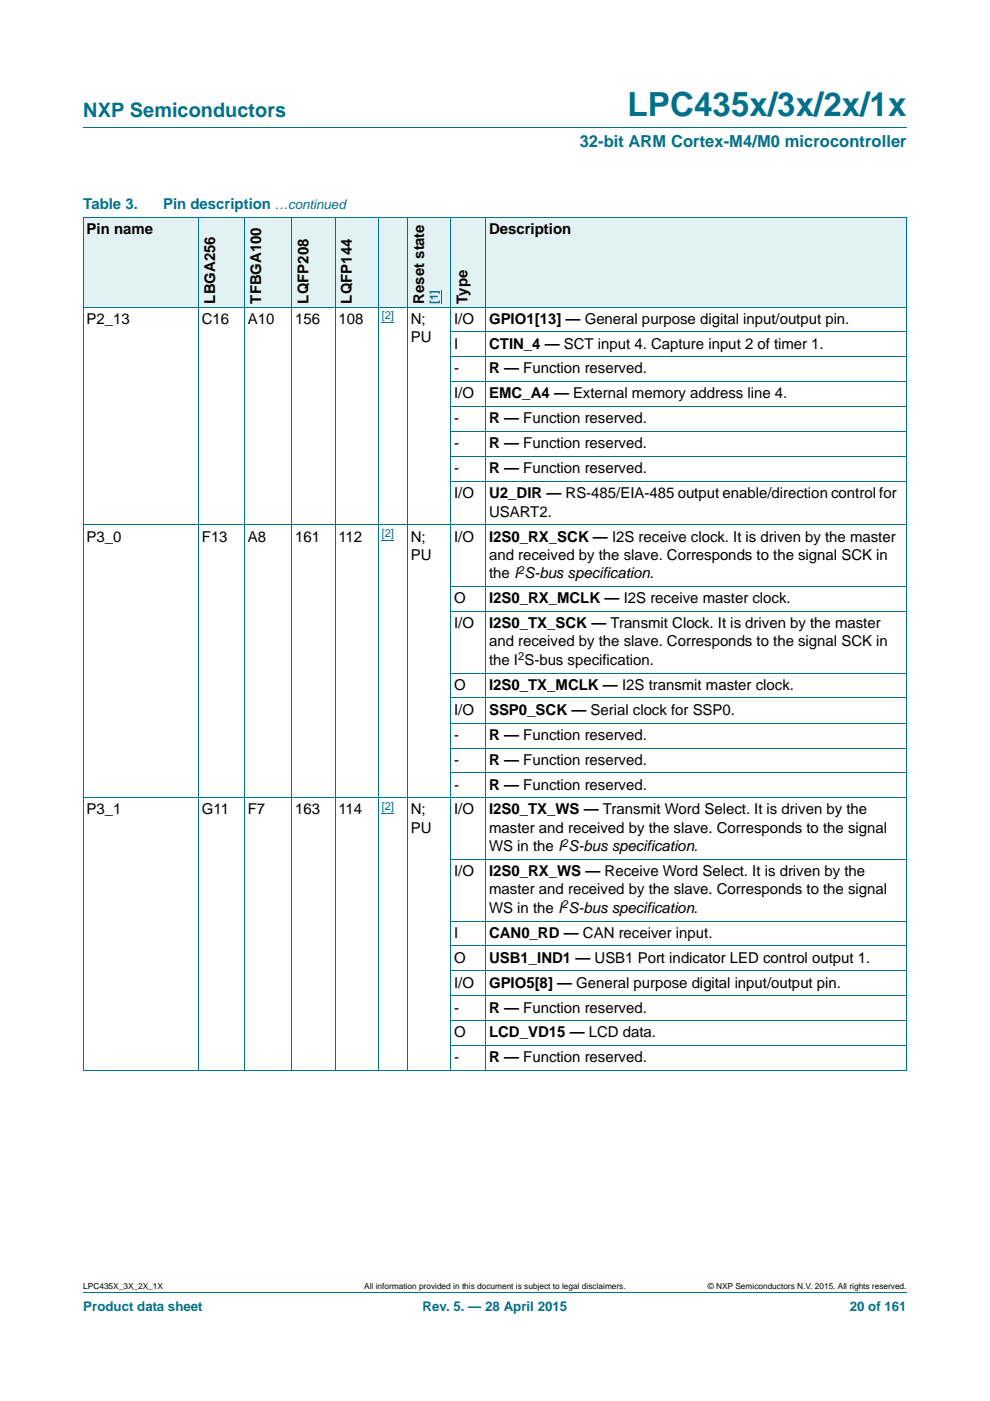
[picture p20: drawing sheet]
<svg xmlns="http://www.w3.org/2000/svg" width="210mm" height="297mm" viewBox="0 0 210 297" stroke-linecap="round" stroke-linejoin="round" font-family="sans-serif">
<defs><g id="words">
<text font-size="7" fill="#00718a" x="133.1" y="24.6">LPC435x/3x/2x/1x</text>
<text font-size="4.2" fill="#00718a" x="17.7" y="24.9">NXP Semiconductors</text>
<text font-size="3.5" fill="#00718a" x="123" y="31.1">32-bit ARM Cortex-M4/M0 microcontroller</text>
<g font-size="3.2" fill="#00718a">
<text x="17.7" y="44.3">Table 3.</text>
<text x="34.6" y="44.3">Pin description</text>
</g>
<g font-size="3.2">
<text x="18.4" y="49.6">Pin name</text>
<text x="103.7" y="49.6">Description</text>
<text x="45.6" y="64.4" transform="rotate(-90 45.6 64.4)">LBGA256</text>
<text x="55.4" y="64.4" transform="rotate(-90 55.4 64.4)">TFBGA100</text>
<text x="65.4" y="64.4" transform="rotate(-90 65.4 64.4)">LQFP208</text>
<text x="74.6" y="64.4" transform="rotate(-90 74.6 64.4)">LQFP144</text>
<text x="90" y="64.4" transform="rotate(-90 90 64.4)">Reset state</text>
<text x="99.1" y="64.4" transform="rotate(-90 99.1 64.4)">Type</text>
<text x="18.4" y="68.6">P2_13</text>
<text x="42.8" y="68.6">C16</text>
<text x="52.6" y="68.6">A10</text>
<text x="62.6" y="68.6">156</text>
<text x="71.8" y="68.6">108</text>
<text x="87.1" y="68.6">N;</text>
<text x="96.3" y="68.6">I/O</text>
<text x="103.7" y="68.6">GPIO1[13] — General purpose digital input/output pin.</text>
<text x="87.1" y="72.5">PU</text>
<text x="96.3" y="73.9">I</text>
<text x="103.7" y="73.9">CTIN_4 — SCT input 4. Capture input 2 of timer 1.</text>
<text x="96.3" y="79.2">-</text>
<text x="103.7" y="79.2">R — Function reserved.</text>
<text x="96.3" y="84.5">I/O</text>
<text x="96.3" y="89.8">-</text>
<text x="103.7" y="89.8">R — Function reserved.</text>
<text x="103.7" y="84.5">EMC_A4 — External memory address line 4.</text>
<text x="96.3" y="95.1">-</text>
<text x="103.7" y="95.1">R — Function reserved.</text>
<text x="96.3" y="100.4">-</text>
<text x="103.7" y="100.4">R — Function reserved.</text>
<text x="96.3" y="105.7">I/O</text>
<text x="103.7" y="105.7">U2_DIR — RS-485/EIA-485 output enable/direction control for</text>
<text x="103.7" y="109.5">USART2.</text>
<text x="18.4" y="114.8">P3_0</text>
<text x="42.8" y="114.8">F13</text>
<text x="52.5" y="114.8">A8</text>
<text x="62.6" y="114.8">161</text>
<text x="71.8" y="114.8">112</text>
<text x="87.1" y="114.8">N;</text>
<text x="87.1" y="118.7">PU</text>
<text x="96.3" y="114.8">I/O</text>
<text x="103.7" y="114.8">I2S0_RX_SCK — I2S receive clock. It is driven by the master</text>
<text x="103.7" y="118.7">and received by the slave. Corresponds to the signal SCK in</text>
<text x="103.7" y="122.6">the I S-bus specification.</text>
<text x="96.3" y="127.9">O</text>
<text x="103.7" y="127.9">I2S0_RX_MCLK — I2S receive master clock.</text>
<text x="96.3" y="133.2">I/O</text>
<text x="103.7" y="133.2">I2S0_TX_SCK — Transmit Clock. It is driven by the master</text>
<text x="103.7" y="137.1">and received by the slave. Corresponds to the signal SCK in</text>
<text x="103.7" y="140.9">the I S-bus specification.</text>
<text x="96.3" y="146.2">O</text>
<text x="103.7" y="146.2">I2S0_TX_MCLK — I2S transmit master clock.</text>
<text x="96.3" y="151.5">I/O</text>
<text x="103.7" y="151.5">SSP0_SCK — Serial clock for SSP0.</text>
<text x="96.3" y="156.8">-</text>
<text x="103.7" y="156.8">R — Function reserved.</text>
<text x="96.3" y="162.1">-</text>
<text x="96.3" y="167.4">-</text>
<text x="103.7" y="162.1">R — Function reserved.</text>
<text x="103.7" y="167.4">R — Function reserved.</text>
<text x="18.4" y="172.7">P3_1</text>
<text x="42.8" y="172.7">G11</text>
<text x="52.5" y="172.7">F7</text>
<text x="62.6" y="172.7">163</text>
<text x="71.8" y="172.7">114</text>
<text x="87.1" y="172.7">N;</text>
<text x="96.3" y="172.7">I/O</text>
<text x="103.7" y="172.7">I2S0_TX_WS — Transmit Word Select. It is driven by the</text>
<text x="87.1" y="176.6">PU</text>
<text x="103.7" y="176.6">master and received by the slave. Corresponds to the signal</text>
<text x="96.3" y="185.7">I/O</text>
<text x="103.7" y="185.7">I2S0_RX_WS — Receive Word Select. It is driven by the</text>
<text x="103.7" y="180.4">WS in the I S-bus specification.</text>
<text x="103.7" y="189.6">master and received by the slave. Corresponds to the signal</text>
<text x="103.7" y="193.5">WS in the I S-bus specification.</text>
<text x="96.3" y="198.8">I</text>
<text x="103.7" y="198.8">CAN0_RD — CAN receiver input.</text>
<text x="96.3" y="204.1">O</text>
<text x="96.3" y="209.4">I/O</text>
<text x="103.7" y="204.1">USB1_IND1 — USB1 Port indicator LED control output 1.</text>
<text x="103.7" y="209.4">GPIO5[8] — General purpose digital input/output pin.</text>
<text x="96.3" y="214.7">-</text>
<text x="103.7" y="214.7">R — Function reserved.</text>
<text x="96.3" y="220">O</text>
<text x="103.7" y="220">LCD_VD15 — LCD data.</text>
<text x="96.3" y="225.3">-</text>
<text x="103.7" y="225.3">R — Function reserved.</text>
</g>
<g font-size="2.8" fill="#00718a">
<text x="58.3" y="44.3">…continued</text>
<text x="17.7" y="277.9">Product data sheet</text>
<text x="89.6" y="277.9">Rev. 5. — 28 April 2015</text>
<text x="180.2" y="277.9">20 of 161</text>
</g>
<g font-size="2.4" fill="#00f">
<text x="92.9" y="64.4" transform="rotate(-90 92.9 64.4)">[1]</text>
<text x="81" y="67.6">[2]</text>
<text x="81" y="113.9">[2]</text>
<text x="81" y="171.7">[2]</text>
</g>
<g font-size="2.4">
<text x="109.9" y="121.6">2</text>
<text x="109.9" y="140">2</text>
<text x="119.3" y="179.5">2</text>
<text x="119.3" y="192.6">2</text>
</g>
<g font-size="1.8">
<text x="17.7" y="273.3">LPC435X_3X_2X_1X</text>
<text x="77.2" y="273.3">All information provided in this document is subject to legal disclaimers.</text>
<text x="150.1" y="273.3">© NXP Semiconductors N.V. 2015. All rights reserved.</text>
</g>
</g></defs>
<path d="M17.7 27h174.6M17.7 273.9h174.6" fill="none" stroke="#00718a" stroke-width=".21"/>
<path d="M81 68.4h2.6M81 114.6h2.6M81 172.4h2.6" fill="none" stroke="#00f" stroke-width=".21"/>
<g fill="#e2f1f4">
<path d="M17.7 46h24.4v19.1h-24.4z"/>
<path d="M42.1 46h9.8v19.1h-9.8z"/>
<path d="M51.9 46h10v19.1h-10z"/>
<path d="M61.9 46h9.2v19.1h-9.2z"/>
<path d="M71.1 46h9.2v19.1h-9.2z"/>
<path d="M80.3 46h15.3v19.1h-15.3z"/>
</g>
<path d="M93.6 61.5v2.9" fill="none" stroke="#00f" stroke-width=".21"/>
<g fill="#e2f1f4">
<path d="M95.6 46h7.4v19.1h-7.4z"/>
<path d="M103 46h89.3v19.1h-89.3z"/>
</g>
<g fill="none" stroke="#00718a" stroke-width=".21">
<path d="M17.6 46h174.7M17.7 46.1v180.9M42.1 46v181.1M51.9 46v181.1M61.9 46v181.1M71.1 46v181.1M80.3 46v181.1M86.4 46v181.1M95.6 46v181.1M103 46v181.1M192.3 46.1v180.9M17.6 65.1h174.7"/>
<path d="M95.6 70.4h96.7M95.6 75.7h96.7M95.6 81h96.7M95.6 86.3h96.7M95.6 91.6h96.7M95.6 96.8h96.7M17.6 111.3h174.7M95.6 102.1h96.7M95.6 124.4h96.7M95.6 129.7h96.7M95.6 142.7h96.7M95.6 148h96.7"/>
<path d="M95.6 153.3h96.7M95.6 158.6h96.7M17.6 169.2h174.7M95.6 163.9h96.7M95.6 182.2h96.7M95.6 195.3h96.7M95.6 200.6h96.7M95.6 205.9h96.7M95.6 211.1h96.7M95.6 216.4h96.7M17.6 227h174.7M95.6 221.7h96.7"/>
</g>
<use href="#words"/>
</svg>
